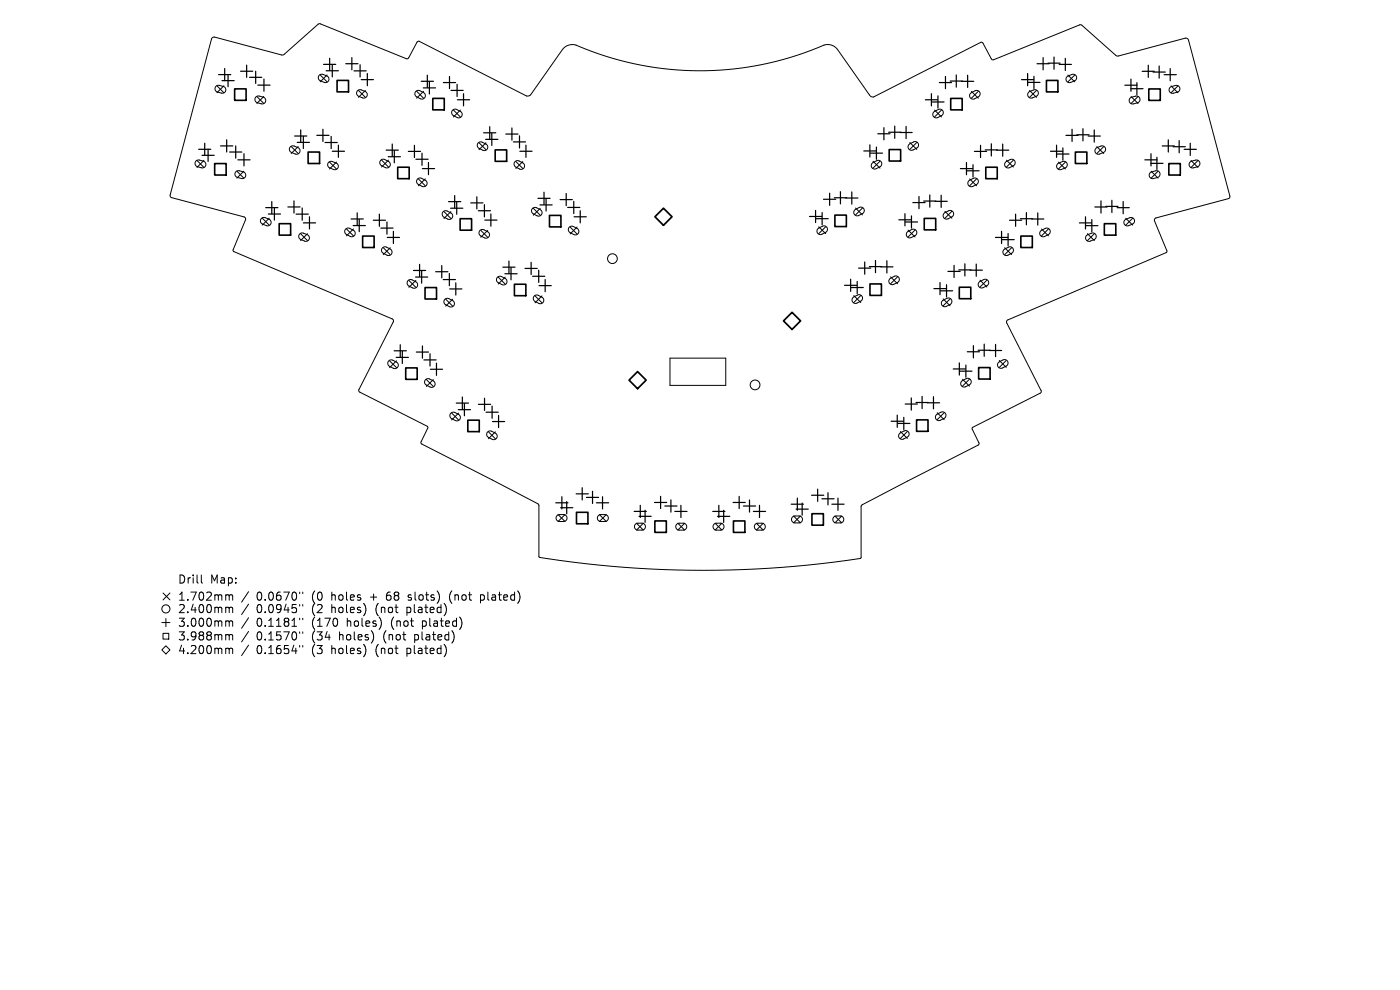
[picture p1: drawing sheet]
<svg xmlns="http://www.w3.org/2000/svg" width="297mm" height="210mm" viewBox="0 0 297 210" stroke-linecap="round" stroke-linejoin="round" font-family="sans-serif">
<defs><g id="words">
<g font-size="2.4">
<text x="37.8" y="124">Drill</text>
<text x="44.6" y="124">Map:</text>
<text x="37.8" y="127.6">1.702mm</text>
<text x="37.8" y="130.2">2.400mm</text>
<text x="54.4" y="127.6">0.0670&quot;</text>
<text x="54.4" y="130.2">0.0945&quot;</text>
<text x="66.1" y="127.6">(0</text>
<text x="66.1" y="130.2">(2</text>
<text x="70.3" y="127.6">holes</text>
<text x="70.3" y="130.2">holes)</text>
<text x="78.6" y="127.6">+</text>
<text x="79.8" y="130.2">(not</text>
<text x="82.2" y="127.6">68</text>
<text x="86.4" y="130.2">plated)</text>
<text x="86.8" y="127.6">slots)</text>
<text x="95.6" y="127.6">(not</text>
<text x="102.3" y="127.6">plated)</text>
<text x="37.8" y="133.1">3.000mm</text>
<text x="37.8" y="136">3.988mm</text>
<text x="54.4" y="133.1">0.1181&quot;</text>
<text x="54.4" y="136">0.1570&quot;</text>
<text x="66.1" y="133.1">(170</text>
<text x="66.1" y="136">(34</text>
<text x="72" y="136">holes)</text>
<text x="73.6" y="133.1">holes)</text>
<text x="81.4" y="136">(not</text>
<text x="83.1" y="133.1">(not</text>
<text x="88.1" y="136">plated)</text>
<text x="89.7" y="133.1">plated)</text>
<text x="37.8" y="138.9">4.200mm</text>
<text x="54.4" y="138.9">0.1654&quot;</text>
<text x="66.1" y="138.9">(3</text>
<text x="70.3" y="138.9">holes)</text>
<text x="79.8" y="138.9">(not</text>
<text x="86.4" y="138.9">plated)</text>
</g>
</g></defs>
<g fill="none" stroke="#000" stroke-width=".21">
<path d="M45 8l.5-.1 14.4 3.8 .4-.2 7.2-6.4 .3-.1 18.5 7.5 .4-.3 1.8-3.2 .4-.3 23 11.7 .7-.3 6.7-9.6a2.69 2.69 0 0 1 3.6-.6 66.5 66.5 0 0 0 52.2-.4 2.58 2.58 0 0 1 2.6 1l6.8 9.8 .6 .3 23-11.6 .4 .1 1.8 3.4 .4 .2 18.5-7.5 .3 .1 7.5 6.6 14.8-3.8 .3 .4 8.8 33.2-.3 .4-15.6 4.3-.1 .4 2.6 6.4-.1 .4-33.7 14.4-.1 .5 7.3 14.4v.3l-14.6 7.5v.3l1.4 3-.2 .4-24.7 12.8-.1 .3v10.8a215.3 215.3 0 0 1-68.3-.1l-.1-11-.1-.3-24.7-12.7-.2-.4 1.5-3-.2-.4-14.4-7.3-.1-.4 7.3-14.4-.1-.6-33.8-14.4v-.3l2.6-6.4-.2-.5-15.7-4.3-.1-.4zM45.8 18.3l.5-.2 1.1 .2a.73 .73 0 0 1 .5 .9 .73 .73 0 0 1-.9 .6l-.8-.3a.73 .73 0 0 1-.4-1.2zM46 18.2l1.5 1.5M47.5 18.2l-1.5 1.5M67.8 15.9l.5-.2 1 .4a.73 .73 0 0 1 .4 1 .73 .73 0 0 1-.9 .4l-.8-.4a.73 .73 0 0 1-.2-1.2zM67.9 15.9l1.5 1.5M69.4 15.9l-1.5 1.5M75.9 19.2l.6-.2 1 .4a.73 .73 0 0 1 .4 1 .73 .73 0 0 1-1 .4l-.8-.4a.73 .73 0 0 1-.2-1.2zM76 19.2l1.5 1.4M77.5 19.2l-1.5 1.4M88.2 19.4l.7-.2 .9 .4a.73 .73 0 0 1 .4 1 .73 .73 0 0 1-1 .3l-.8-.3a.73 .73 0 0 1-.2-1.2zM88.4 19.4l1.5 1.4"/>
<path d="M89.9 19.4l-1.5 1.4M205.9 19.8l1-.5a.73 .73 0 0 1 .9 .3 .73 .73 0 0 1-.3 1l-.7 .4a.73 .73 0 0 1-1-.3 .73 .73 0 0 1 .1-.9zM206.1 19.4l1.4 1.4M207.5 19.4l-1.4 1.4M218.2 19.6l1.1-.5a.73 .73 0 0 1 .9 .4 .73 .73 0 0 1-.4 .9l-.8 .4a.73 .73 0 0 1-.9-.3 .73 .73 0 0 1 .1-.9zM218.4 19.2l1.5 1.5M219.9 19.2l-1.5 1.5M226.3 16.3l1.1-.5a.73 .73 0 0 1 1 .4 .73 .73 0 0 1-.4 1l-.8 .3a.73 .73 0 0 1-.9-.3 .73 .73 0 0 1 0-.9zM226.5 15.9l1.5 1.5M228 15.9l-1.5 1.5M248.2 18.5l1.2-.4a.73 .73 0 0 1 .9 .5 .73 .73 0 0 1-.5 .9l-.9 .3a.73 .73 0 0 1-.8-.4 .73 .73 0 0 1 .1-.9zM248.4 18.2l1.5 1.5"/>
<path d="M249.9 18.2l-1.5 1.5M41.6 34.1l.5-.2 1 .3a.73 .73 0 0 1 .5 .9 .73 .73 0 0 1-.8 .5l-.9-.2a.73 .73 0 0 1-.3-1.3zM41.8 34l1.5 1.5M43.3 34l-1.5 1.5M50.1 36.4l.5-.2 1 .3a.73 .73 0 0 1 .5 .8 .73 .73 0 0 1-.9 .6l-.8-.3a.73 .73 0 0 1-.3-1.2zM50.3 36.3l1.4 1.5M51.7 36.3l-1.4 1.5M54.3 20.6l.5-.2 1 .2a.73 .73 0 0 1 .5 .9 .73 .73 0 0 1-.9 .5l-.8-.2a.73 .73 0 0 1-.3-1.2zM54.5 20.5l1.5 1.4M56 20.5l-1.5 1.4M61.6 31.1l.6-.2 1 .4a.73 .73 0 0 1 .4 1 .73 .73 0 0 1-1 .4l-.8-.4a.73 .73 0 0 1-.2-1.2zM61.8 31.1l1.5 1.5"/>
<path d="M63.3 31.1l-1.5 1.5M69.7 34.4l.6-.2 1 .4a.73 .73 0 0 1 .4 .9 .73 .73 0 0 1-.9 .5l-.8-.4a.73 .73 0 0 1-.3-1.2zM69.9 34.4l1.5 1.4M71.4 34.4l-1.5 1.4M80.8 34l.7-.2 .9 .4a.73 .73 0 0 1 .3 1 .73 .73 0 0 1-1 .3l-.7-.3a.73 .73 0 0 1-.2-1.2zM81 34l1.4 1.4M82.4 34l-1.4 1.4M88.6 37.9l.7-.1 .9 .4a.73 .73 0 0 1 .3 1 .73 .73 0 0 1-1 .3l-.7-.4a.73 .73 0 0 1-.2-1.2zM88.8 37.9l1.4 1.5M90.2 37.9l-1.4 1.5M96 23.3l.7-.1 .9 .4a.73 .73 0 0 1 .4 1 .73 .73 0 0 1-1 .3l-.8-.4a.73 .73 0 0 1-.2-1.2zM96.2 23.3l1.5 1.5"/>
<path d="M97.7 23.3l-1.5 1.5M101.5 30.3l.6-.2 1 .5a.73 .73 0 0 1 .3 .9 .73 .73 0 0 1-1 .4l-.8-.4a.73 .73 0 0 1-.1-1.2zM101.6 30.3l1.5 1.5M103.1 30.3l-1.5 1.5M109.3 34.3l.6-.2 1 .4a.73 .73 0 0 1 .3 1 .73 .73 0 0 1-1 .4l-.7-.4a.73 .73 0 0 1-.2-1.2zM109.4 34.3l1.5 1.4M110.9 34.3l-1.5 1.4M185 34.6l1-.5a.73 .73 0 0 1 1 .3 .73 .73 0 0 1-.3 1l-.8 .4a.73 .73 0 0 1-.9-.2 .73 .73 0 0 1 0-1zM185.2 34.2l1.5 1.5M186.7 34.2l-1.5 1.5M192.8 30.7l1-.6a.73 .73 0 0 1 1 .3 .73 .73 0 0 1-.3 1l-.8 .4a.73 .73 0 0 1-.9-.2 .73 .73 0 0 1 0-.9zM193 30.2l1.5 1.5"/>
<path d="M194.5 30.2l-1.5 1.5M198.1 23.8l.9-.6a.73 .73 0 0 1 1 .3 .73 .73 0 0 1-.3 1l-.8 .4a.73 .73 0 0 1-.9-.2 .73 .73 0 0 1 .1-.9zM198.3 23.3l1.4 1.5M199.7 23.3l-1.4 1.5M205.5 38.4l1-.6a.73 .73 0 0 1 1 .4 .73 .73 0 0 1-.3 .9l-.8 .4a.73 .73 0 0 1-.9-.2 .73 .73 0 0 1 0-.9zM205.7 37.9l1.5 1.5M207.2 37.9l-1.5 1.5M213.3 34.4l1-.5a.73 .73 0 0 1 1 .3 .73 .73 0 0 1-.3 1l-.8 .4a.73 .73 0 0 1-.9-.3 .73 .73 0 0 1 0-.9zM213.5 34l1.5 1.4M215 34l-1.5 1.4M224.4 34.8l1-.5a.73 .73 0 0 1 1 .4 .73 .73 0 0 1-.4 .9l-.8 .4a.73 .73 0 0 1-.9-.3 .73 .73 0 0 1 .1-.9zM224.6 34.4l1.4 1.4"/>
<path d="M226 34.4l-1.4 1.4M232.5 31.5l1-.5a.73 .73 0 0 1 1 .4 .73 .73 0 0 1-.4 1l-.8 .3a.73 .73 0 0 1-.9-.3 .73 .73 0 0 1 .1-.9zM232.7 31.1l1.4 1.5M234.1 31.1l-1.4 1.5M239.8 20.8l1.1-.4a.73 .73 0 0 1 .9 .5 .73 .73 0 0 1-.5 .9l-.8 .2a.73 .73 0 0 1-.9-.3 .73 .73 0 0 1 .2-.9zM240 20.5l1.4 1.4M241.4 20.5l-1.4 1.4M244 36.6l1.2-.4a.73 .73 0 0 1 .9 .5 .73 .73 0 0 1-.6 .9l-.8 .3a.73 .73 0 0 1-.8-.4 .73 .73 0 0 1 .1-.9zM244.2 36.3l1.5 1.5M245.7 36.3l-1.5 1.5M252.5 34.4l1.1-.4a.73 .73 0 0 1 .9 .5 .73 .73 0 0 1-.5 .9l-.8 .2a.73 .73 0 0 1-.8-.3 .73 .73 0 0 1 .1-.9zM252.7 34.1l1.4 1.4"/>
<path d="M254.1 34.1l-1.4 1.4M55.5 46.3l.6-.2 1 .4a.73 .73 0 0 1 .4 1 .73 .73 0 0 1-1 .4l-.8-.4a.73 .73 0 0 1-.2-1.2zM55.6 46.3l1.5 1.5M57.1 46.3l-1.5 1.5M63.6 49.6l.6-.2 1 .4a.73 .73 0 0 1 .4 .9 .73 .73 0 0 1-1 .4l-.8-.3a.73 .73 0 0 1-.2-1.2zM63.8 49.6l1.4 1.4M65.2 49.6l-1.4 1.4M73.4 48.6l.6-.2 1 .4a.73 .73 0 0 1 .3 1 .73 .73 0 0 1-1 .3l-.8-.3a.73 .73 0 0 1-.1-1.2zM73.5 48.6l1.5 1.4M75 48.6l-1.5 1.4M81.2 52.5l.6-.1 1 .4a.73 .73 0 0 1 .3 1 .73 .73 0 0 1-1 .3l-.8-.4a.73 .73 0 0 1-.1-1.2zM81.3 52.5l1.5 1.5"/>
<path d="M82.8 52.5l-1.5 1.5M86.6 59.5l.7-.2 .9 .5a.73 .73 0 0 1 .3 1 .73 .73 0 0 1-1 .3l-.7-.4a.73 .73 0 0 1-.2-1.2zM86.7 59.5l1.5 1.5M88.2 59.5l-1.5 1.5M94 44.9l.7-.2 .9 .5a.73 .73 0 0 1 .4 .9 .73 .73 0 0 1-1 .4l-.8-.4a.73 .73 0 0 1-.2-1.2zM94.2 44.9l1.5 1.5M95.7 44.9l-1.5 1.5M101.8 48.9l.7-.2 .9 .4a.73 .73 0 0 1 .4 1 .73 .73 0 0 1-1 .4l-.8-.4a.73 .73 0 0 1-.2-1.2zM102 48.9l1.5 1.4M103.5 48.9l-1.5 1.4M105.6 58.8l.6-.2 1 .5a.73 .73 0 0 1 .3 1 .73 .73 0 0 1-1 .3l-.8-.4a.73 .73 0 0 1-.1-1.2zM105.7 58.8l1.5 1.5"/>
<path d="M107.2 58.8l-1.5 1.5M113 44.2l.6-.2 1 .5a.73 .73 0 0 1 .3 1 .73 .73 0 0 1-1 .3l-.7-.4a.73 .73 0 0 1-.2-1.2zM113.1 44.2l1.5 1.5M114.6 44.2l-1.5 1.5M120.8 48.2l.7-.2 .9 .4a.73 .73 0 0 1 .3 1 .73 .73 0 0 1-1 .4l-.7-.4a.73 .73 0 0 1-.2-1.2zM121 48.2l1.4 1.4M122.4 48.2l-1.4 1.4M173.5 48.5l1-.5a.73 .73 0 0 1 1 .3 .73 .73 0 0 1-.4 1l-.7 .4a.73 .73 0 0 1-.9-.2 .73 .73 0 0 1 0-1zM173.7 48.1l1.5 1.5M175.2 48.1l-1.5 1.5M181.3 44.6l1-.6a.73 .73 0 0 1 1 .3 .73 .73 0 0 1-.3 1l-.8 .4a.73 .73 0 0 1-.9-.2 .73 .73 0 0 1 0-.9zM181.5 44.1l1.5 1.5"/>
<path d="M183 44.1l-1.5 1.5M188.8 59.2l.9-.6a.73 .73 0 0 1 1 .3 .73 .73 0 0 1-.3 1l-.8 .4a.73 .73 0 0 1-.9-.2 .73 .73 0 0 1 .1-.9zM188.9 58.7l1.5 1.5M190.4 58.7l-1.5 1.5M192.5 49.2l.9-.5a.73 .73 0 0 1 1 .3 .73 .73 0 0 1-.3 1l-.8 .4a.73 .73 0 0 1-.9-.2 .73 .73 0 0 1 .1-1zM192.6 48.8l1.5 1.5M194.1 48.8l-1.5 1.5M200.3 45.3l.9-.6a.73 .73 0 0 1 1 .3 .73 .73 0 0 1-.3 1l-.8 .4a.73 .73 0 0 1-.9-.2 .73 .73 0 0 1 .1-.9zM200.5 44.8l1.4 1.5M201.9 44.8l-1.4 1.5M207.7 59.9l1-.6a.73 .73 0 0 1 1 .3 .73 .73 0 0 1-.4 1l-.7 .4a.73 .73 0 0 1-.9-.2 .73 .73 0 0 1 0-.9zM207.9 59.4l1.5 1.5"/>
<path d="M209.4 59.4l-1.5 1.5M213 53l.9-.6a.73 .73 0 0 1 1 .4 .73 .73 0 0 1-.3 .9l-.8 .4a.73 .73 0 0 1-.9-.2 .73 .73 0 0 1 .1-.9zM213.1 52.5l1.5 1.5M214.6 52.5l-1.5 1.5M220.8 49l.9-.5a.73 .73 0 0 1 1 .3 .73 .73 0 0 1-.3 1l-.8 .4a.73 .73 0 0 1-.9-.3 .73 .73 0 0 1 .1-.9zM221 48.6l1.4 1.4M222.4 48.6l-1.4 1.4M230.5 50l1.1-.5a.73 .73 0 0 1 .9 .4 .73 .73 0 0 1-.4 .9l-.8 .3a.73 .73 0 0 1-.9-.2 .73 .73 0 0 1 .1-.9zM230.7 49.6l1.5 1.4M232.2 49.6l-1.5 1.4M238.6 46.7l1.1-.5a.73 .73 0 0 1 .9 .4 .73 .73 0 0 1-.4 .9l-.8 .4a.73 .73 0 0 1-.9-.3 .73 .73 0 0 1 .1-.9zM238.8 46.3l1.5 1.5"/>
<path d="M240.3 46.3l-1.5 1.5M82.5 76.5l.6-.1 1 .4a.73 .73 0 0 1 .3 1 .73 .73 0 0 1-1 .3l-.7-.4a.73 .73 0 0 1-.2-1.2zM82.6 76.5l1.5 1.5M84.1 76.5l-1.5 1.5M94.4 63.5l.7-.2 .9 .4a.73 .73 0 0 1 .3 1 .73 .73 0 0 1-1 .4l-.7-.4a.73 .73 0 0 1-.2-1.2zM94.6 63.5l1.4 1.4M96 63.5l-1.4 1.4M113.4 62.8l.6-.2 1 .4a.73 .73 0 0 1 .3 1 .73 .73 0 0 1-1 .4l-.8-.4a.73 .73 0 0 1-.1-1.2zM113.5 62.8l1.5 1.4M115 62.8l-1.5 1.4M142.1 76h11.9v5.8h-11.9zM180.9 63.1l1-.5a.73 .73 0 0 1 1 .3 .73 .73 0 0 1-.3 1l-.8 .4a.73 .73 0 0 1-.9-.2 .73 .73 0 0 1 0-1z"/>
<path d="M181.1 62.7l1.5 1.5M182.6 62.7l-1.5 1.5M199.9 63.8l1-.5a.73 .73 0 0 1 1 .3 .73 .73 0 0 1-.4 1l-.7 .4a.73 .73 0 0 1-.9-.2 .73 .73 0 0 1 0-1zM200.1 63.4l1.5 1.5M201.6 63.4l-1.5 1.5M211.8 76.9l1-.5a.73 .73 0 0 1 1 .3 .73 .73 0 0 1-.3 1l-.8 .4a.73 .73 0 0 1-.9-.3 .73 .73 0 0 1 0-.9zM212 76.5l1.5 1.4M213.5 76.5l-1.5 1.4M90.3 80.5l.7-.2 .9 .5a.73 .73 0 0 1 .3 1 .73 .73 0 0 1-1 .3l-.7-.4a.73 .73 0 0 1-.2-1.2zM90.5 80.5l1.4 1.5M91.9 80.5l-1.4 1.5M95.7 87.6l.6-.2 1 .5a.73 .73 0 0 1 .3 1 .73 .73 0 0 1-1 .3l-.8-.4a.73 .73 0 0 1-.1-1.2z"/>
<path d="M95.8 87.6l1.5 1.5M97.3 87.6l-1.5 1.5M103.5 91.6l.6-.2 1 .5a.73 .73 0 0 1 .3 1 .73 .73 0 0 1-1 .3l-.8-.4a.73 .73 0 0 1-.1-1.2zM103.6 91.6l1.5 1.5M105.1 91.6l-1.5 1.5M190.8 92l1-.6a.73 .73 0 0 1 1 .3 .73 .73 0 0 1-.3 1l-.8 .4a.73 .73 0 0 1-.9-.2 .73 .73 0 0 1 0-.9zM191 91.5l1.5 1.5M192.5 91.5l-1.5 1.5M198.6 88l1-.6a.73 .73 0 0 1 1 .4 .73 .73 0 0 1-.3 1l-.8 .3a.73 .73 0 0 1-.9-.2 .73 .73 0 0 1 0-.9zM198.8 87.6l1.5 1.4M200.3 87.6l-1.5 1.4M204 80.9l1-.6a.73 .73 0 0 1 1 .4 .73 .73 0 0 1-.4 .9l-.7 .4a.73 .73 0 0 1-.9-.2 .73 .73 0 0 1 0-.9z"/>
<path d="M204.2 80.4l1.5 1.5M205.7 80.4l-1.5 1.5M118.2 109.4l.4-.2h1a.73 .73 0 0 1 .7 .7 .73 .73 0 0 1-.7 .7h-.9a.73 .73 0 0 1-.7-.4 .73 .73 0 0 1 .2-.8zM118.4 109.2l1.5 1.4M119.9 109.2l-1.5 1.4M126.9 109.4l.4-.2h1a.73 .73 0 0 1 .8 .7 .73 .73 0 0 1-.8 .7h-.8a.73 .73 0 0 1-.7-.4 .73 .73 0 0 1 .1-.8zM127.2 109.2l1.4 1.4M128.6 109.2l-1.4 1.4M134.8 111.2l.4-.2h1a.73 .73 0 0 1 .7 .7 .73 .73 0 0 1-.7 .8h-.9a.73 .73 0 0 1-.7-.5 .73 .73 0 0 1 .2-.8zM135 111l1.5 1.5M136.5 111l-1.5 1.5M143.6 111.2l.4-.2h1a.73 .73 0 0 1 .7 .7 .73 .73 0 0 1-.7 .8h-.9a.73 .73 0 0 1-.7-.5 .73 .73 0 0 1 .2-.8z"/>
<path d="M143.8 111l1.5 1.5M145.3 111l-1.5 1.5M151.5 111.2l.4-.2h1a.73 .73 0 0 1 .7 .7 .73 .73 0 0 1-.7 .8h-.9a.73 .73 0 0 1-.7-.5 .73 .73 0 0 1 .2-.8zM151.7 111l1.5 1.5M153.2 111l-1.5 1.5M160.2 111.2l.4-.2h1a.73 .73 0 0 1 .8 .7 .73 .73 0 0 1-.8 .8h-.8a.73 .73 0 0 1-.7-.5 .73 .73 0 0 1 .1-.8zM160.5 111l1.4 1.5M161.9 111l-1.4 1.5M168.1 109.7l.4-.2h1a.73 .73 0 0 1 .7 .7 .73 .73 0 0 1-.7 .7h-.9a.73 .73 0 0 1-.6-.4 .73 .73 0 0 1 .1-.8zM168.3 109.5l1.5 1.4M169.8 109.5l-1.5 1.4M176.9 109.7l.4-.2h1a.73 .73 0 0 1 .7 .7 .73 .73 0 0 1-.7 .7h-.9a.73 .73 0 0 1-.7-.4 .73 .73 0 0 1 .2-.8z"/>
<path d="M177.1 109.5l1.5 1.4M178.6 109.5l-1.5 1.4M34.3 137.9l.9-.9 .9 .9-.9 .8zM34.3 132.1h1.8M34.6 134.4h1.2v1.2h-1.2zM34.6 125.8l1.5 1.5M35.2 131.2v1.7M36.1 125.8l-1.5 1.5M42.7 122v1.5l.3 .2M48.4 126.2l.2 .2M48.4 128.8l.2 .3M48.4 131.7l.2 .3"/>
<path d="M48.4 134.6l.2 .3M48.4 137.5l.2 .3M48.6 126.4v.9M48.6 129.1v.9M48.6 132v.9M48.6 134.9v.9M48.6 137.8v.9M48.6 126.4l.3-.2 .4 .1 .1 1M48.6 129.1l.3-.3 .4 .1 .1 1.1M48.6 132l.3-.3 .4 .1 .1 1.1M48.6 134.9l.3-.3 .4 .1 .1 1.1M48.6 137.8l.3-.3 .4 .1 .1 1.1"/>
<path d="M52.7 125.5l-1.4 2.2M52.7 128.2l-1.4 2.2M52.7 131.1l-1.4 2.2M52.7 134l-1.4 2.2M52.7 136.8l-1.4 2.3M63.6 125.6v.3M63.6 128.2v.4M63.6 131.1v.4M63.6 134v.4M63.6 136.9v.4M64.2 125.6v.3M64.2 128.2v.4"/>
<path d="M64.2 131.1v.4M64.2 134v.4M64.2 136.9v.4M77.5 128.7v1.2M77.5 137.4v1.2M79.2 134.5v1.2M80.8 131.6v1.2M94.3 128.1a2.03 2.03 0 0 1 0 2.4M94.5 137.2l.2 1-.4 1M96.2 134.3l.1 1-.4 1M97.6 131a2.03 2.03 0 0 1 0 2.4"/>
<circle cx="129.9" cy="54.9" r="1.04"/>
<circle cx="160.2" cy="81.6" r="1.04"/>
<circle cx="35.2" cy="129.2" r=".86"/>
</g>
<g fill="none" stroke="#000" stroke-width=".26">
<path d="M46.4 15.8h2.6M47.1 17.1h2.6M47.7 14.5v2.6M48.4 15.8v2.6M51 15.1h2.6M52.3 13.8v2.6M52.9 16.4h2.6M54.2 15.1v2.6M54.7 18.1h2.6M56 16.8v2.6M68.6 13.7h2.6M69.2 15h2.6"/>
<path d="M69.9 12.4v2.6M70.5 13.7v2.6M73.3 13.5h2.6M74.6 12.2v2.6M75.1 15h2.6M76.4 13.7v2.6M76.6 16.9h2.6M77.9 15.6v2.6M89.4 17.2h2.5M89.8 18.6h2.6M90.7 16v2.5M91.1 17.4v2.5"/>
<path d="M94.1 17.5h2.6M95.4 16.2v2.6M95.7 19.2h2.6M97 17.9v2.6M98.3 19.9v2.6M197.6 19.9v2.6M199.3 17.5h2.6M200.6 16.2v2.6M201.6 17.2h2.6M202.9 15.9v2.6M204 17.3h2.6M205.3 16v2.5"/>
<path d="M216.7 16.9h2.6M218 15.6v2.6M218.1 17.5h2.5M219.3 16.2v2.6M220 13.5h2.6M221.3 12.2v2.6M222.3 13.4h2.6M223.6 12.1v2.6M224.7 13.7h2.6M226 12.4v2.6M238.6 18.1h2.6M239.9 18.8h2.6"/>
<path d="M239.9 16.8v2.6M241.2 17.5v2.6M242.3 15.1h2.6M243.6 13.8v2.6M244.6 15.3h2.6M245.9 14v2.6M247 15.8h2.5M248.3 14.6v2.5M42.1 31.7h2.6M42.9 32.9h2.5M43.4 30.4v2.6M44.1 31.7v2.5"/>
<path d="M46.8 31h2.6M48.1 29.7v2.5M48.7 32.2h2.6M50 31v2.5M50.5 33.9h2.6M51.8 32.6v2.6M62.5 28.9h2.6M63.1 30.2h2.5M63.8 27.6v2.5M64.4 28.9v2.6M67.2 28.7h2.6M68.5 27.4v2.6"/>
<path d="M69 30.2h2.5M70.3 28.9v2.6M70.5 32.1h2.6M71.8 30.8v2.6M81.9 31.8h2.6M82.4 33.2h2.5M83.2 30.6v2.5M83.7 32v2.5M86.6 32.1h2.6M87.9 30.8v2.6M88.2 33.8h2.6M89.5 32.5v2.6"/>
<path d="M89.6 35.8h2.6M90.9 34.5v2.6M97 21.2h2.6M102.6 28.2h2.6M103 29.6h2.6M103.9 26.9v2.6M104.3 28.3v2.6M107.3 28.4h2.6M108.6 27.1v2.6M108.9 30.1h2.6M110.2 28.8v2.6M110.3 32.1h2.6"/>
<path d="M111.6 30.8v2.6M183.2 32h2.6M184.5 30.7v2.6M184.6 32.5h2.6M185.9 31.2v2.6M186.2 28.4h2.6M187.5 27.1v2.6M188.5 28h2.6M189.8 26.8v2.5M190.9 28.1h2.6M192.2 26.8v2.6M196.3 21.2h2.6"/>
<path d="M197.7 21.6h2.6M199 20.3v2.6M203.7 35.8h2.6M205 34.5v2.6M205.1 36.2h2.6M206.4 34.9v2.6M206.7 32.1h2.6M208 30.8v2.6M209 31.8h2.6M210.3 30.5v2.6M211.4 31.9h2.6M212.7 30.6v2.5"/>
<path d="M222.8 32.1h2.6M224.1 30.8v2.6M224.2 32.7h2.6M225.5 31.4v2.6M226.1 28.7h2.6M227.4 27.4v2.6M228.4 28.6h2.6M229.7 27.3v2.6M230.8 28.9h2.6M232.1 27.6v2.6M242.9 33.9h2.6M244.1 34.7h2.6"/>
<path d="M244.2 32.6v2.6M245.4 33.4v2.5M246.6 31h2.5M247.8 29.7v2.6M248.9 31.1h2.6M250.2 29.8v2.6M251.2 31.7h2.6M252.5 30.4v2.6M56.4 44h2.6M56.9 45.4h2.6M57.7 42.8v2.5M58.2 44.1v2.6"/>
<path d="M61.1 43.9h2.6M62.4 42.6v2.6M62.8 45.4h2.6M64.1 44.1v2.6M64.4 47.3h2.5M65.7 46v2.6M74.5 46.5h2.6M74.9 47.8h2.6M75.8 45.2v2.5M76.2 46.6v2.5M79.2 46.7h2.6M80.5 45.4v2.6"/>
<path d="M80.8 48.4h2.6M82.1 47.1v2.6M82.2 50.4h2.6M83.5 49.1v2.6M87.7 57.4h2.6M88.2 58.8h2.5M89 56.1v2.6M89.5 57.5v2.6M92.4 57.6h2.6M93.7 56.3v2.6M94 59.3h2.6M95.2 42.8h2.5"/>
<path d="M95.3 58v2.6M95.6 44.2h2.6M96.5 41.5v2.6M96.7 60v2.6M96.9 42.9v2.6M99.9 43h2.6M101.2 41.7v2.6M101.5 44.7h2.6M102.8 43.4v2.6M102.8 46.7h2.6M104.1 45.4v2.6M106.7 56.7h2.6"/>
<path d="M107.1 58.1h2.6M108 55.4v2.6M108.4 56.8v2.6M111.4 56.9h2.6M112.7 55.6v2.6M113 58.6h2.6M114.1 42.1h2.6M114.3 57.3v2.6M114.6 43.5h2.5M115.4 40.8v2.6M115.7 59.3v2.6M115.8 42.2v2.6"/>
<path d="M118.8 42.3h2.6M120.1 41v2.6M120.4 44h2.6M121.7 42.7v2.6M121.8 46h2.6M123.1 44.7v2.6M171.7 45.9h2.6M173 44.6v2.6M173.1 46.4h2.6M174.4 45.1v2.6M174.7 42.3h2.6M176 41v2.6"/>
<path d="M177 42h2.6M178.3 40.7v2.5M179.4 42h2.6M180.5 59.2v2.6M180.7 40.7v2.6M181.8 59.7v2.6M182.1 56.9h2.6M183.4 55.6v2.6M184.4 56.6h2.6M185.7 55.3v2.5M186.9 56.6h2.5M188.1 55.3v2.6"/>
<path d="M190.7 46.6h2.6M192 45.3v2.6M192.1 47.1h2.6M193.4 45.8v2.6M193.7 43h2.6M195 41.7v2.6M196 42.7h2.5M197.3 41.4v2.5M198.4 42.7h2.6M199.4 59.9v2.6M199.7 41.4v2.6M201.1 57.6h2.6"/>
<path d="M202.4 56.3v2.6M203.4 57.3h2.6M204.7 56v2.5M205.8 57.3h2.6M207.1 56v2.6M211.2 50.4h2.6M212.5 49.1v2.6M212.6 50.8h2.6M213.9 49.5v2.6M214.2 46.7h2.5M215.5 45.4v2.6M216.5 46.4h2.5"/>
<path d="M217.7 45.1v2.6M218.9 46.5h2.6M220.2 45.2v2.5M229 47.3h2.6M230.3 46v2.6M230.3 47.9h2.6M231.6 46.6v2.6M232.3 43.9h2.6M233.6 42.6v2.6M234.6 43.8h2.6M235.9 42.5v2.6M237 44.1h2.6"/>
<path d="M238.3 42.8v2.5M83.6 74.4h2.6M84.1 75.8h2.5M84.9 73.1v2.6M85.3 74.5v2.6M88.3 74.7h2.6M89.6 73.4v2.6M89.9 76.3h2.6M91.2 75.1v2.5M91.3 78.3h2.6M92.6 77v2.6M95.4 61.3h2.6"/>
<path d="M114.4 60.6h2.5M179.2 60.5h2.6M180.6 61h2.5M198.1 61.2h2.6M199.5 61.7h2.6M200.8 60.4v2.6M202.2 78.3h2.6M203.5 77v2.6M203.6 78.7h2.6M204.9 77.4v2.6M205.2 74.6h2.6M206.5 73.3v2.6"/>
<path d="M207.5 74.3h2.6M208.8 73v2.6M209.9 74.4h2.6M211.2 73.1v2.5M96.8 85.5h2.6M97.2 86.9h2.6M98.1 84.2v2.6M98.5 85.6v2.6M101.5 85.8h2.6M102.8 84.5v2.6M103.1 87.4h2.6M104.4 86.1v2.6"/>
<path d="M104.5 89.4h2.6M105.8 88.1v2.6M189.1 89.4h2.5M190.3 88.1v2.5M190.4 89.8h2.6M191.7 88.5v2.6M192 85.7h2.6M193.3 84.4v2.6M194.3 85.4h2.6M195.6 84.1v2.6M196.7 85.4h2.6M198 84.1v2.6"/>
<path d="M117.9 106.7h2.6M118.9 107.7h2.6M119.2 105.4v2.6M120.2 106.4v2.6M122.2 104.8h2.6M123.5 103.5v2.6M124.4 105.5h2.6M125.7 104.2v2.6M126.5 106.7h2.6M127.8 105.4v2.6M134.5 108.5h2.6M135.6 109.5h2.5"/>
<path d="M135.8 107.2v2.6M136.9 108.2v2.6M138.8 106.6h2.6M140.1 105.3v2.6M141 107.3h2.6M142.3 106v2.6M143.2 108.5h2.5M144.5 107.2v2.6M151.2 108.5h2.6M152.2 109.5h2.6M152.5 107.2v2.6M153.5 108.2v2.6"/>
<path d="M155.5 106.6h2.6M156.8 105.3v2.6M157.7 107.3h2.6M159 106v2.6M159.8 108.5h2.6M161.1 107.2v2.6M167.9 107h2.5M168.9 108h2.6M169.1 105.7v2.5M170.2 106.7v2.6M172.2 105.1h2.6M173.5 103.8v2.5"/>
<path d="M174.4 105.8h2.5M175.6 104.5v2.6M176.5 107h2.6M177.8 105.7v2.5"/>
</g>
<g fill="none" stroke="#000" stroke-width=".34">
<path d="M49.8 18.9h2.4v2.4h-2.4zM71.5 17.1h2.4v2.4h-2.4zM222 17.1h2.4v2.4h-2.4zM243.7 18.9h2.4v2.4h-2.4zM45.5 34.7h2.5v2.4h-2.5zM65.4 32.3h2.4v2.4h-2.4zM84.4 35.5h2.4v2.4h-2.4zM91.8 20.9h2.4v2.4h-2.4zM105.1 31.8h2.4v2.4h-2.4zM188.6 31.7h2.5v2.5h-2.5zM201.7 20.9h2.4v2.4h-2.4zM209.1 35.5h2.5v2.4h-2.5z"/>
<path d="M228.1 32.3h2.5v2.4h-2.5zM248 34.7h2.4v2.4h-2.4zM59.2 47.4h2.5v2.5h-2.5zM76.9 50.1h2.5v2.4h-2.5zM97.6 46.4h2.4v2.4h-2.4zM116.6 45.7h2.4v2.4h-2.4zM177.1 45.6h2.4v2.5h-2.4zM196.1 46.3h2.4v2.5h-2.4zM216.6 50.1h2.4v2.4h-2.4zM234.3 47.4h2.4v2.5h-2.4zM86.1 78h2.4v2.5h-2.4zM90.2 61h2.4v2.4h-2.4z"/>
<path d="M109.1 60.3h2.5v2.4h-2.5zM184.6 60.2h2.4v2.5h-2.4zM203.5 60.9h2.4v2.5h-2.4zM207.6 78h2.4v2.4h-2.4zM99.2 89.1h2.5v2.5h-2.5zM194.4 89.1h2.5v2.4h-2.5zM122.3 108.7h2.4v2.4h-2.4zM138.9 110.5h2.5v2.4h-2.5zM155.6 110.5h2.4v2.4h-2.4zM172.2 109h2.5v2.4h-2.5z"/>
</g>
<path d="M138.9 46l1.9-1.8 1.8 1.8-1.8 1.8zM168 66.3l1.8 1.8-1.8 1.8-1.8-1.8zM133.4 80.6l1.9-1.8 1.8 1.8-1.8 1.8z" fill="none" stroke="#000" stroke-width=".36"/>
<use href="#words"/>
</svg>
